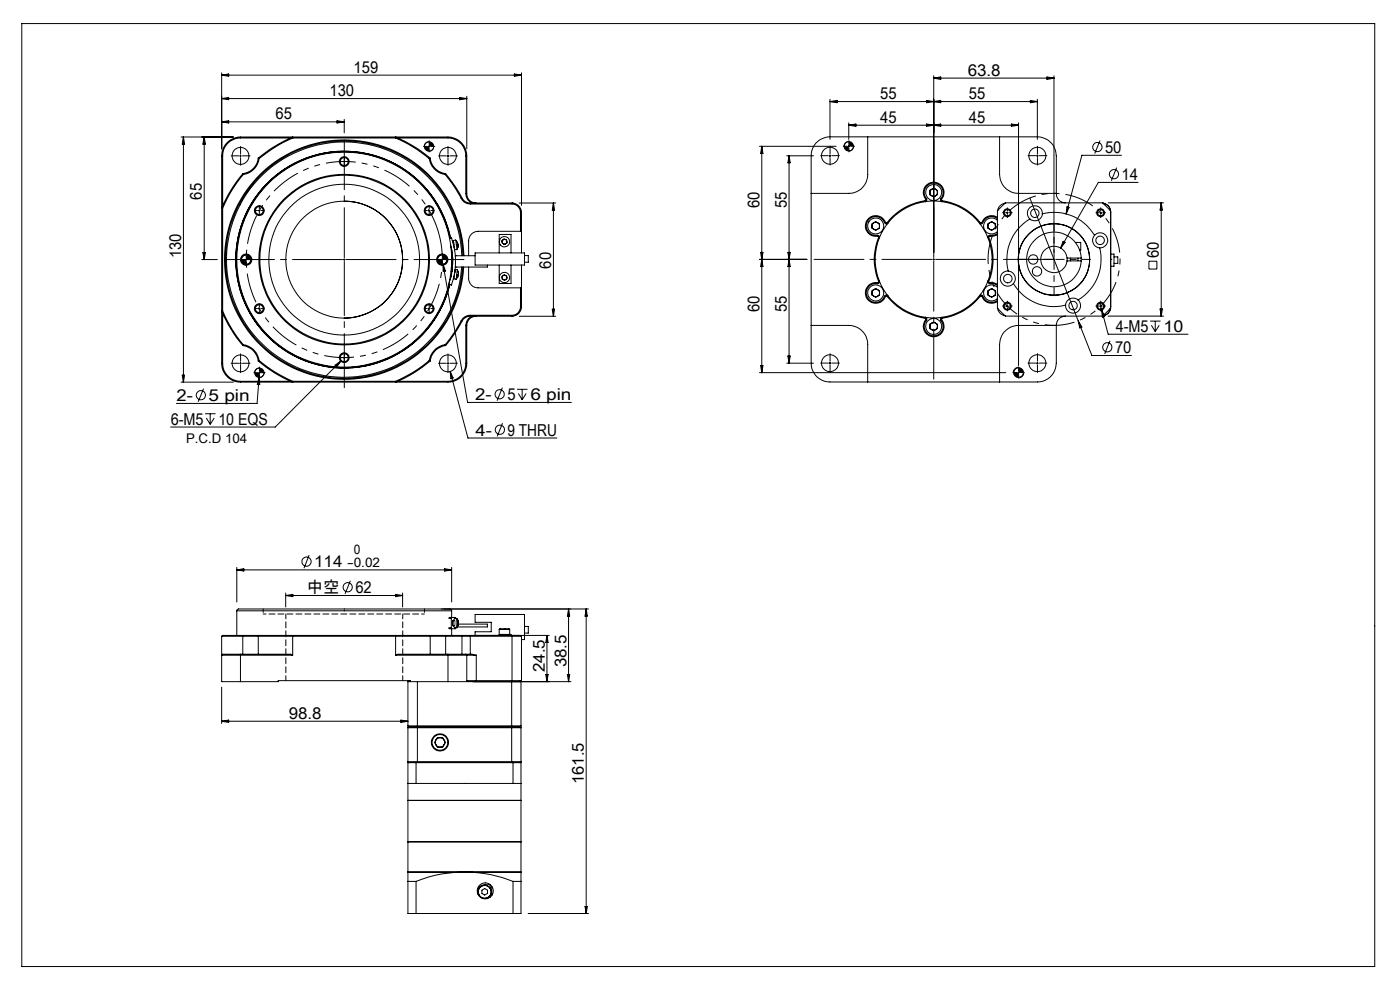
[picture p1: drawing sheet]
<svg xmlns="http://www.w3.org/2000/svg" width="297mm" height="210mm" viewBox="0 0 297 210" stroke-linecap="round" stroke-linejoin="round" font-family="sans-serif">
<defs><g id="words">
<g font-size="3.5">
<text x="75" y="15.4">159</text>
<text x="205.3" y="16.1">63.8</text>
<text x="69.9" y="20.4">130</text>
<text x="186.7" y="21">55</text>
<text x="205.6" y="21">55</text>
<text x="58.5" y="25.3">65</text>
<text x="186.7" y="26.1">45</text>
<text x="205.6" y="26.1">45</text>
<text x="234.4" y="32.4">50</text>
<text x="237.9" y="38.2">14</text>
<text x="42.8" y="42.3" transform="rotate(-90 42.8 42.3)">65</text>
<text x="161.1" y="44.1" transform="rotate(-90 161.1 44.1)">60</text>
<text x="166.9" y="44.1" transform="rotate(-90 166.9 44.1)">55</text>
<text x="38.5" y="54.7" transform="rotate(-90 38.5 54.7)">130</text>
<text x="116.9" y="57" transform="rotate(-90 116.9 57)">60</text>
<text x="245.9" y="54.8" transform="rotate(-90 245.9 54.8)">60</text>
<text x="161.1" y="66.2" transform="rotate(-90 161.1 66.2)">60</text>
<text x="166.9" y="66.2" transform="rotate(-90 166.9 66.2)">55</text>
<text x="236.7" y="70.4">4-M5</text>
<text x="246.8" y="70.4">10</text>
<text x="236.5" y="74.9">70</text>
<text x="37.4" y="85.1">2-</text>
<text x="44.2" y="85.1">5 pin</text>
<text x="100.8" y="84.9">2-</text>
<text x="107.6" y="84.9">5</text>
<text x="112.5" y="84.9">6 pin</text>
<text x="36.2" y="90.1">6-M5</text>
<text x="46.3" y="90.1">10 EQS</text>
<text x="100.9" y="92.4">4-</text>
<text x="107.7" y="92.4">9 THRU</text>
<text x="65.1" y="125.8">中空</text>
<text x="66.7" y="120.4">114</text>
<text x="75.4" y="125.8">62</text>
<text x="115.6" y="142.6" transform="rotate(-90 115.6 142.6)">24.5</text>
<text x="120.1" y="141.6" transform="rotate(-90 120.1 141.6)">38.5</text>
<text x="61.2" y="152.5">98.8</text>
<text x="123.9" y="166.3" transform="rotate(-90 123.9 166.3)">161.5</text>
</g>
<g font-size="2.8">
<text x="39.5" y="93.9">P.C.D 104</text>
<text x="75" y="117.6">0</text>
<text x="73.6" y="120.4">-0.02</text>
</g>
</g></defs>
<g fill="none" stroke="#000" stroke-width=".21">
<path d="M4.6 5h287v200h-287zM47 15.4v16.2M47 15.9l1.5-.2v.5zM47 15.9h63.6M109.1 15.7l1.5 .2-1.5 .3zM110.6 15.4v28.2M198.1 16.1v37.4M198.1 16.6l1.5-.3v.6zM198.1 16.6h25.5M222.1 16.3l1.5 .3-1.5 .3zM223.6 16.1v37.4M38.4 29.1h11.1"/>
<path d="M38.9 29.1l.3 1.5h-.5zM38.9 29.1v52M43.3 29.1v26M43.3 29.1l.3 1.5h-.6zM47 20.9l1.5-.2v.5zM47 20.9h52M47 25.9h26M47 25.9l1.5-.3v.5zM50.8 33.1h.4M51 32.9v.4M51.5 36.9a28.2 28.2 0 0 0-4.5 7.3h.2M51.5 36.9l.1 .1"/>
<path d="M51.6 37a27.4 27.4 0 0 0-4.4 7.2M54.8 33.5a3.8 3.8 0 0 1-3.3 3.4M54.8 33.5l.2 .1M55 33.6a4 4 0 0 1-3.4 3.4M61.6 29.3h-10.6a3.8 3.8 0 0 0-3.8 3.8v10.6M62.1 29.3a30.1 30.1 0 0 0-7.1 4.3M62.1 29.3v-.2a29.9 29.9 0 0 0-7.3 4.4M62.1 29.3h21.8M71.5 25.6l1.5 .3-1.5 .2zM72.8 34.3h.4M73 25.3v2.9M73 34.1v.4"/>
<path d="M83.9 29.3a28.4 28.4 0 0 1 7.2 4.3M83.9 29.3v-.2a29.2 29.2 0 0 1 7.4 4.4M84.4 29.3h10.6a3.8 3.8 0 0 1 3.8 3.8v8a2.19 2.19 0 0 0 1.3 2M90.8 31.1h.4M91 30.1h-.3a.96 .96 0 0 0-.7 1M91 30.9v.4M91.1 33.6a4.1 4.1 0 0 0 3.3 3.4M91.3 33.5a3.8 3.8 0 0 0 3.2 3.4M91.3 33.5l-.2 .1M92 31.1v.1a.97 .97 0 0 1-1 .9M94.4 37a30 30 0 0 1 3.6 5.4l.6 .6 1.2 .3h8.8a1.81 1.81 0 0 1 1.8 1.8v4M94.5 36.9a35.2 35.2 0 0 1 3.8 5.5l.7 .5 .5 .2h9.3"/>
<path d="M94.5 36.9l-.1 .1M94.8 33.1h.4M95 32.9v.4M97.5 20.7l1.5 .2-1.5 .3zM99 20.4v11.2M161.1 31h16.3M161.6 31v48M161.6 31l.3 1.6h-.5zM166.9 33h5.7M167.4 33v44M167.4 33l.2 1.5h-.5zM175.9 33h.4"/>
<path d="M176.1 21.1v8.5M176.1 21.5h44M176.1 21.5l1.5-.2v.5zM176.1 32.8v.4M179.9 31h.4M180.1 30a1.02 1.02 0 0 0-1 1M180.1 26.1v3.5M180.1 26.6h36M180.1 26.6l1.5-.3v.5zM180.1 30.8v.4M181.1 31l-.1 .2a.97 .97 0 0 1-.9 .8M184.1 29v8a4 4 0 0 1-4 4h-8"/>
<path d="M196.6 26.3l1.5 .3-1.5 .2zM196.6 21.3l1.5 .2-1.5 .3zM198.1 26.6l1.5-.3v.5zM198.1 21.5l1.5-.2v.5zM212.1 29v8a4 4 0 0 0 4 4h8M214.6 26.3l1.5 .3-1.5 .2zM216.1 26.1v51.4M218.6 21.3l1.5 .2-1.5 .3zM219.9 33h.4M220.1 21.1v8.5M220.1 32.8v.4M233.4 29.8l-1.2 2.8"/>
<path d="M236.9 35.6l-1.1 2.7M237.9 32.9h-8.4l-3.3 12.5M241.4 38.7h-8.4l-8 13.9M42.8 55.1h3.3M43 53.6h.6l-.3 1.5zM47.2 44.2v21.8M52 55.1h.4M52.2 54.1l-.4 .1a.88 .88 0 0 0-.6 .9M52.2 54.9v.4M53.2 55.1a1.02 1.02 0 0 1-1 1M54.8 44.7h.4M55 44.5v.4"/>
<path d="M72.8 55.1h.4M73 42.7a12.4 12.4 0 0 1 12.4 12.4 12.4 12.4 0 0 1-12.4 12.4M73 54.9v.4M90.8 44.7h.4M91 44.5v.4M93.6 55.1h.4M93.8 54.1l-.6 .2-.4 .8M93.8 54.9v.4M94 56l5.2 29.4h22M94 56l.5 1.5-.5 .1zM94.8 55.1a1.02 1.02 0 0 1-1 1M95.4 50.6l.3-.2a14.7 14.7 0 0 1 0 10.1l-.5-.3"/>
<path d="M95.5 50.5a22.9 22.9 0 0 0-35-14.6 22.9 22.9 0 0 0-.6 38 22.9 22.9 0 0 0 35.4-13.6M95.6 50.5a23 23 0 0 0-33.5-15.7 23 23 0 0 0-5.2 36.6 23 23 0 0 0 36.5-5.6M95.6 58.6h.1M95.6 52a14.4 14.4 0 0 1-.3 8M95.7 52.6h.1M95.7 58.6l-.1 .4M95.8 53l.1 2.9-.1 1.7M96 51h.1M96 54.3l-.1 3.3h-.2M96 54.6l-.1 2.8M96.3 51.5h-.2M96.3 58.7h.1"/>
<path d="M96.4 52.5h-.1M96.5 57.7h.1M96.6 54.2h4.2M96.7 50.9l.4 .9M96.7 50.9l-.5 .1 .2 1.8v.2l.5-.1M96.7 50.9l.2 2M97 57.2l.2 .5M97 51.7l.1 .1M97 51.7l.1 .3M97 57.2l-.2 2M97 57.2h-.4l-.1 .2-.2 1.8h.5M97 51.8h.1"/>
<path d="M97.1 51.9v.1M97.1 52l.1 .4M97.1 51.8h.1M97.2 52.4l-.3 .5M97.2 52v.4M97.2 58.4h.1M97.2 58.3v.1M97.2 58.2h.1M97.2 58.2v.2M97.2 58.4l-.4 .8M97.2 57.7l.1 .4M97.2 57.7v.1"/>
<path d="M97.2 57.8v.4M98 54.2a25 25 0 0 0-37.5-20.7 25 25 0 0 0-.6 42.8 25 25 0 0 0 38-19.7M98.2 54.2a25.2 25.2 0 0 0-37.8-20.9 25.2 25.2 0 0 0-.6 43.2 25.2 25.2 0 0 0 38.4-19.9M98.4 54.2a25.4 25.4 0 0 0-37.7-21.4 25.4 25.4 0 0 0-1.7 43.4 25.4 25.4 0 0 0 39.3-18.4l.1-1.2M99.4 56.6v2.5a1.99 1.99 0 0 0 2 2h9.2M100.8 53.6h10.5v2.6h-10.5zM101 43.1a1.93 1.93 0 0 1-2-2v-8a4 4 0 0 0-4-4h-44a4 4 0 0 0-4 4v44a4 4 0 0 0 4 4h44a3.9 3.9 0 0 0 4-4v-8a1.93 1.93 0 0 1 2-2M103.4 56.2v.4h-6.8M105.9 53.6v-3.9h2.5v3.9M105.9 56.2v3.9h2.5v-3.9M106.5 51.1l.4-.4 .6 .2 .1 .6-.5 .3-.5-.2zM106.5 58.6l.5-.3 .5 .3v.5l-.4 .3-.6-.2z"/>
<path d="M108.6 43.1a2.05 2.05 0 0 1 2 2v8.5M110.1 43.1h7.8M110.6 49.1h-9.2a2.05 2.05 0 0 0-2 2v3.1M110.6 56.2v8.9a2.05 2.05 0 0 1-2 2M111.3 54.2h.8v1.4h-.8M117.4 43.1v24M117.4 43.1l.3 1.5h-.5zM161.1 55h10.1M161.4 53.5h.5l-.3 1.5zM161.6 55l.3 1.5h-.5zM167.1 53.5h.5l-.2 1.5zM167.4 55l.2 1.5h-.5z"/>
<path d="M185 47.5l.8-.5 .8 .5v.9l-.8 .5-.8-.5zM186.5 59.6a.41 .41 0 0 1-.4 .6 2.02 2.02 0 0 0-2.3 1.6 2.02 2.02 0 0 0 1.6 2.4 2.02 2.02 0 0 0 2.4-1.6l.5 .1M186.5 50.4a12.2 12.2 0 0 0 0 9.2M186.5 59.6l.8 1.6 1 1.5M188.3 47.4a.41 .41 0 0 1-.7-.2 2.03 2.03 0 0 0-2.5-1.1 2.03 2.03 0 0 0-1.3 2.5 2.03 2.03 0 0 0 2.5 1.3l.3 .3-.1 .2M188.3 47.4l-1 1.5-.8 1.5M196.3 42.8a12.3 12.3 0 0 0-8 4.6M196.3 42.8a.42 .42 0 0 0 .2-.7 2.02 2.02 0 0 1 .3-2.8 2.02 2.02 0 0 1 2.8 .2 2.02 2.02 0 0 1-.1 2.8v.2l.3 .3M196.3 42.8l1.3-.2 2.2 .2M197.3 40.3l.8-.4 .8 .5v.9l-.9 .5-.7-.5zM197.9 55h.4M198.1 54.8v.4"/>
<path d="M199.8 42.8a12.3 12.3 0 0 1 8 4.6M207.8 47.4l1 1.5 .8 1.5M209.6 59.6a.42 .42 0 0 0 .4 .6 1.79 1.79 0 0 1 1.6 .4M209.6 50.4a12.2 12.2 0 0 1 0 9.2M209.6 59.6l-.8 1.6-1 1.5M209.6 47.5l.8-.5 .8 .5v.9l-.8 .5-.8-.5zM211.6 46.8a1.71 1.71 0 0 0-2.4-.1 1.71 1.71 0 0 0 0 2.5 1.71 1.71 0 0 0 2.4-.1M211.6 46.1a2.39 2.39 0 0 0-3.5 1.2 13.6 13.6 0 0 0-8.4-4.8v-.1a2.24 2.24 0 0 0-.7-3.5 2.24 2.24 0 0 0-3.1 1.9l.5 1.7a13.7 13.7 0 0 0-8.4 4.8 2.25 2.25 0 0 0-2.8-1.5 2.25 2.25 0 0 0-1.6 2.7 2.25 2.25 0 0 0 2.7 1.7 13.5 13.5 0 0 0 .1 9.7h-.1a2.26 2.26 0 0 0-2.7 1.6 2.26 2.26 0 0 0 1.6 2.8 2.26 2.26 0 0 0 2.8-1.5 13.9 13.9 0 0 0 8.4 4.8 2.28 2.28 0 0 0-.1 2.9 2.28 2.28 0 0 0 2.7 .7 2.45 2.45 0 0 0 .7-3.6 13.9 13.9 0 0 0 8.4-4.8h.1a2.29 2.29 0 0 0 3.4 1.2M211.6 49.8l-.8 .3-1 .1a13.7 13.7 0 0 1 0 9.7l1 .1 .8 .3M211.6 49.5l-.8 .4h-.8a.41 .41 0 0 0-.4 .5M211.6 46.3a2.11 2.11 0 0 0-3.2 1.1l-.3 .1-.3-.1M213.3 43.1a1.92 1.92 0 0 0-1.7 1.6"/>
<path d="M213.5 45.1h.4M213.7 44.9v.4M213.9 57.5a1.59 1.59 0 0 0-1.6 2.2 1.59 1.59 0 0 0 2.7 .4M213.9 57.5a1.59 1.59 0 0 1 1.4 1 1.59 1.59 0 0 1-.3 1.6M218.5 46.5a10 10 0 0 0-4.6 11M218.5 42l13.1 33.4h8.4M221.1 45.4a1.6 1.6 0 0 0-2.2-1.6 1.6 1.6 0 0 0-.4 2.7M221.1 45.4a10 10 0 0 1 11.1 4.5M221.1 45.4a1.59 1.59 0 0 1-1 1.3 1.59 1.59 0 0 1-1.6-.2M223.4 55h.4M223.6 54.8v.4M224.1 41v-8a4 4 0 0 0-4-4h-44a4 4 0 0 0-4 4v44a3.9 3.9 0 0 0 4 4h44a4 4 0 0 0 4-4v-8"/>
<path d="M224.1 41a1.93 1.93 0 0 0 2 2M225.5 51.2l.5 .2-1 1.2zM226.3 43.9l.5 .1-.6 1.4zM226.4 54.7a2.8 2.8 0 0 0-4.3-2 2.8 2.8 0 0 0 0 4.7 2.8 2.8 0 0 0 4.3-2.1M226.4 54.7v.6M226.4 55.3h3M226.4 54.7h3M227.1 54.7v.6M228.1 51.4h1.2v1.6h-.3M228.7 54.7v.6M229.4 54.7a5.8 5.8 0 0 0-8.8-4.6 5.8 5.8 0 0 0 0 9.9 5.8 5.8 0 0 0 8.8-4.7M229.4 54.7v.6"/>
<path d="M232.2 49.9a1.6 1.6 0 0 1 2.7 .5 1.6 1.6 0 0 1-1.6 2.2M232.2 49.9a1.61 1.61 0 0 0-.3 1.7 1.61 1.61 0 0 0 1.4 1M233.3 52.6a10 10 0 0 1-4.6 11M233.3 45.1h.4M233.5 44.9v.4M235.1 43h11.7M235.6 44.7a2.01 2.01 0 0 0-1.7-1.6 1.94 1.94 0 0 1 1.8 1.9v20a1.94 1.94 0 0 1-1.8 2 2 2 0 0 0 1.7-1.7M235.6 55h.1M235.7 55h.1M235.7 53.9h.6v2.6h-.6M236.3 54.5h.8v1.4h-.8M243.7 55.4h1.7v1.7h-1.7z"/>
<path d="M246.3 43v24.1M246.3 43l.3 1.5h-.5zM38.7 79.6h.5l-.3 1.5zM47.2 66a27.4 27.4 0 0 0 4.4 7.1M47.2 66h-.2a29.9 29.9 0 0 0 4.5 7.3M47.2 66.5v10.6a3.8 3.8 0 0 0 3.8 3.8h10.6M50.8 77.1h.4M51 76.9v.4M51.5 73.3a3.7 3.7 0 0 1 3.3 3.3M51.6 73.1a3.9 3.9 0 0 1 3.4 3.4M51.6 73.1l-.1 .2M54.8 76.6a27.3 27.3 0 0 0 7.3 4.5v-.2"/>
<path d="M54.8 65.5h.4M54.8 79.1h.4M55 76.5a28.8 28.8 0 0 0 7.1 4.4M55 76.5l-.2 .1M55 65.3v.4M55 78.1a1.02 1.02 0 0 0-1 1M55 78.9v.4M56 79.1l-.1 .4a.88 .88 0 0 1-.9 .6M71.1 77.5l1.2-.9-.9 1.2zM72.3 76.6l-13.9 14h-22.2M72.8 75.9h.4M73 75.7v.4"/>
<path d="M90.8 65.5h.4M91 65.3v.4M91.1 76.5a27.2 27.2 0 0 1-7.2 4.4M91.1 76.5l.2 .1M91.3 76.6a26.7 26.7 0 0 1-7.4 4.5v-.2M94.4 73.1a4 4 0 0 0-3.3 3.4M94.4 73.1l.1 .2M94.5 73.3a3.7 3.7 0 0 0-3.2 3.3M94.8 77.1h.4M95 76.9v.4M95.4 60.3l-.5 1.9-1.5 3.5M95.4 60.4l-.2 .6a20.7 20.7 0 0 1-1.8 4.8"/>
<path d="M95.5 78.8l3.8 14.1h18.8M95.5 78.8l.6 1.4-.5 .1zM100.1 67.1a2.19 2.19 0 0 0-1.3 2v8a3.8 3.8 0 0 1-3.8 3.8h-10.6M108.8 67.1h-9a2.25 2.25 0 0 0-2.2 1.7l-1.2 2-1.9 2.5M110.1 67.1h7.8M110.4 61.1v4a1.81 1.81 0 0 1-1.8 1.8h-8.8a2.45 2.45 0 0 0-2.3 1.8l-1.2 2-1.9 2.4M117.2 65.6h.5l-.3 1.5zM161.1 79h52.3M161.4 77.5h.5l-.3 1.5zM166.9 77h5.7M167.1 75.5h.5l-.2 1.5zM172.1 69h8a4 4 0 0 1 4 4.1v7.9"/>
<path d="M175.9 77h.4M176.1 76.8v.4M185 61.7l.8-.5 .8 .5v.9l-.8 .5-.8-.5zM188.3 62.7a12.3 12.3 0 0 0 8 4.6M196.3 67.3a.41 .41 0 0 1 .2 .7 2.02 2.02 0 0 0 .3 2.8 2.02 2.02 0 0 0 2.8-.2 2.02 2.02 0 0 0-.1-2.8v-.3l.3-.2M196.3 67.3l1.3 .1 2.2-.1M197.3 68.7l.8-.4 .8 .5v.9l-.9 .5-.7-.5zM207.8 62.7a12.3 12.3 0 0 1-8 4.6M207.8 62.7a.42 .42 0 0 1 .7 .1 1.97 1.97 0 0 0 3.1 .9M209.6 61.7l.8-.5 .8 .5v.9l-.8 .5-.8-.5zM211.6 65.3v-20.5l1.7-1.8h20.6l1.5 1.5 .2 .3v20.5M211.6 65.3l1.7 1.8"/>
<path d="M211.6 61a1.71 1.71 0 0 0-2.4-.1 1.71 1.71 0 0 0 0 2.4 1.71 1.71 0 0 0 2.4 0M211.6 65.3a1.91 1.91 0 0 0 1.7 1.7M213.5 64.9h.4M213.7 64.7v.4M215 60.1a10 10 0 0 0 11.1 4.6M215.9 79h.4M216.1 77.9a1.14 1.14 0 0 0-1.2 1.1M216.1 78.8v.4M217.2 79a1.14 1.14 0 0 1-1.1 1.1M219.9 77h.4M220.1 76.8v.4M224.1 69h-8a4.1 4.1 0 0 0-4 4.1v7.9"/>
<path d="M226.1 67.1a1.93 1.93 0 0 0-2 1.9M228.7 63.6a1.6 1.6 0 0 1-.4 2.7 1.6 1.6 0 0 1-2.2-1.6M228.7 63.6a1.59 1.59 0 0 0-1.7-.2 1.59 1.59 0 0 0-.9 1.3M228.7 68.1l.8 1.3-.4 .2zM233.3 64.1l.4 1.6M233.3 64.9h.4M233.5 64.7v.4M233.7 65.7l1.4 5.2h16.9M233.7 65.7l.7 1.4-.5 .2zM235.1 67.1h11.7M235.5 72.3l-1.1 2.8M235.6 65.3l-1.7 1.8h-20.6"/>
<path d="M244 68.1h2.2M244.3 69l.8 1.3M245.1 68.1v2.2M245.9 69l-.8 1.3M246.1 65.5h.5l-.3 1.6zM38.4 81.1h11.1M43.2 82.4l-1.1 2.8M43.5 87.8h2.2M43.8 88.7l.8 1.3M44.6 87.8v2.2M45.4 88.7l-.8 1.3M55 80.1l-.5 5.5h-17.1"/>
<path d="M55 80.1l.1 1.5h-.5zM62.1 80.9h21.8M106.6 82.2l-1.2 2.8M106.6 89.8l-1.1 2.8M109.7 82.6h2.2M110 83.5l.8 1.3M110.8 82.6v2.2M111.6 83.5l-.8 1.3M65.6 117.7l-1.1 2.8M47 135v9.6h4M47 135h4.5M50.2 120.4v7.3"/>
<path d="M50.2 120.9h45.6M50.2 120.9l1.5-.3v.5zM50.2 129.6l.1-.2 .3-.2h44.9l.3 .4M50.2 129.6h45.6M50.2 129.6v5.2M51 138.8h-2a2.63 2.63 0 0 0-2 .2h15.1M51 138.8v5.8M51 138.8h10.6l.5 .2M51.5 135h3.3M51.5 135v3.8M51.6 134.8h3.4M51.6 134.8h-4.4l-.2 .2"/>
<path d="M51.6 134.8l-.1 .2M54.8 135h7.3M54.8 135v3.8M55 134.8h7.1M55 134.8l-.2 .2M60.6 125.8v3M60.6 126.3h24.8M60.6 126.3l1.5-.2v.5zM62.1 135v4M62.1 135h21.8M62.1 134.8h21.8M62.1 134.8v.2"/>
<path d="M74.3 123.2l-1.1 2.8M83.9 134.8h7.2M83.9 134.8v.2M83.9 135h7.4M83.9 139h15.1M83.9 135v4M83.9 126.1l1.5 .2-1.5 .3zM85.4 125.8v3M91.1 134.8h3.3M91.1 134.8l.2 .2M91.3 135h3.2M91.3 135v3.8"/>
<path d="M93.6 129.2h31.2M94.3 120.6l1.5 .3-1.5 .2zM94.4 134.8h3.4M94.4 134.8l.1 .2M94.5 135h3.5M94.5 135v3.8M95 138.8h3.8M95 138.8v5.8M95 138.8h-10.6l-.5 .2M95.2 133.3l.6 .1M95.2 133.2h.5M95.2 131.2h.5"/>
<path d="M95.3 131h.1M95.3 131h.5M95.7 133.2l.1 .2M95.7 131.2v2M95.8 131l-.1 .2M95.8 131h.9v.2M95.8 129.6v1.4M95.8 133.4v1.4M95.8 120.4v7.3M96.1 132.7h.2M96.1 131.7h.2M96.3 131.6h-.1a.88 .88 0 0 0 0 1.2h.1"/>
<path d="M96.4 131.2h.1M96.4 131.2l-.1 1.8 .1 .2h.5M96.4 131.2h.5M96.6 133.2v.2h-.8M96.9 131.2l.2 .3 .2 .5M96.9 131.2l-.1 1.2 .1 .8 .4-.9M97.1 132.3h.1M97.2 132.3v.4M97.2 132.6v.1M97.2 132.2h.1M97.2 132v.3M97.2 132.4h6.2v.6h-6.4"/>
<path d="M97.2 132.2h-.1h.2M97.2 131.9h.1M97.3 132.2l-.1 .5M97.3 132l-.1 .2M97.3 131.9v.1M97.3 131.9l-.1-.2v.3M97.8 134.8h2M97.8 134.8l.2 .2M98 135h12.6M98 135v3.8M98.8 138.8h1.3l.9 .2M98.8 138.8l.2 .2"/>
<path d="M99 139h2M99 139v5.6M99.8 134.8v4M100.8 134.8v-.8h3.4v-2h-3.4v-1.7h10.5v5.4h-.7M101 139v5.4M105.9 133.5a3.3 3.3 0 0 1 2.1-.1l.1 .1M105.9 133.5h2.2M105.9 133.5v1.3M105.9 134.6h2.5v.2M108.1 133.5v1.1M110.6 135l-.2-.2h-1.8v9.6M110.6 135v9.4h-2"/>
<path d="M111.3 132.9h.8v1.4h-.8M116 134.8v9.8M116 134.8l.3 1.5h-.5zM116.5 134.8h-16.7M120.6 129.2l.3 1.5h-.5zM120.6 129.2v15.4M124.4 129.2v64.6M124.4 129.2l.2 1.5h-.5zM47 145.8v7.7M47 153l1.5-.3v.5zM47 153h39.5M51 144.6h8v-.2h28v.2"/>
<path d="M85.1 152.7l1.4 .3-1.4 .2zM86.5 154.4h2M86.5 154h2M86.5 154l.2 .2M86.5 144.6h.5M86.5 144.6v9.4M86.5 154.4v7.2M86.7 154.2l-.2 .2M86.7 154.2h1.8M86.7 144.4l-.2 .2M87 144.6h8M88.5 154.2v.2"/>
<path d="M88.5 154v.2M88.5 144.6v9.4M88.5 154.4v7.2M88.5 154.4h20M88.5 154.2h20M88.5 154h20M92.8 156.5h1.1l.6 1-.6 1h-1.1l-.6-1zM95 144.6h4M99 144.4h2M99 144.6h22.1M101 144.4h7.6M108.5 154.2v.2"/>
<path d="M108.5 154.4h2M108.5 154.2h1.8M108.5 144.6h2M108.5 144.4v.2M108.5 154h2M108.5 154v.2M108.5 144.6v9.4M108.5 154.4v7.2M110.3 154.2l.2 .2M110.3 144.4l.2 .2M110.5 154l-.2 .2M110.5 144.6v9.4"/>
<path d="M110.5 154.4v7.2M115.8 143.1h.5l-.3 1.5zM120.4 143.1h.5l-.3 1.5zM86.5 178.6h24zM86.5 166.2h1.8M86.5 169.8h24zM86.5 161.6h2M86.5 161.6l.2 .2M88.3 161.8h-1.8v23.2M88.3 161.8v4.4M88.3 161.8h20.5M88.3 166.2h20.5"/>
<path d="M88.5 161.6v.2M88.5 161.6h20M108.5 161.6v.2M108.5 161.6h2M108.8 166.2h1.7M108.8 161.8h1.7v23.2M108.8 161.8v4.4M110.5 161.6l-.2 .2M86.5 185h12M86.5 187h1.8M86.5 185v2M86.5 187v6.8h1.8"/>
<path d="M86.5 185h24M88.3 193.8h20.5M88.3 187v6.8M98.5 185a26.2 26.2 0 0 0-10.2 2M98.5 185h1.5a27 27 0 0 1 8.8 2M98.5 185h12M102.2 188.8l.6-.3 .6 .3v.7l-.6 .4-.6-.4zM104 188.4v-.7h-.4a2.79 2.79 0 0 0-1.9 .5 1.45 1.45 0 0 0-.3 1.5M104 190v.3M104.3 188v2M108.8 187h1.7M108.8 187v6.8"/>
<path d="M110.5 185v2M110.5 187v6.8h-1.7M112 193.8h12.8M124.1 192.3h.5l-.2 1.5z"/>
<circle cx="51" cy="33.1" r="1.79"/>
<circle cx="73" cy="34.3" r="1.04"/>
<circle cx="73" cy="34.3" r=".85"/>
<circle cx="91" cy="31.1" r=".99"/>
<circle cx="95" cy="33.1" r="1.81"/>
<circle cx="176.1" cy="33" r="1.8"/>
<circle cx="180.1" cy="31" r="1"/>
<circle cx="220.1" cy="33" r="1.81"/>
<circle cx="232.8" cy="31.2" r=".98"/>
<circle cx="236.3" cy="36.9" r=".98"/>
<circle cx="52.2" cy="55.1" r="1"/>
<circle cx="52.2" cy="55.1" r="1.18"/>
<circle cx="55" cy="44.7" r="1.04"/>
<circle cx="55" cy="44.7" r=".83"/>
<circle cx="73" cy="55.1" r="17.9"/>
<circle cx="73" cy="55.1" r="22.8"/>
<circle cx="73" cy="55.1" r="18.1"/>
<circle cx="73" cy="55.1" r="12.4"/>
<circle cx="73" cy="55.1" r="16"/>
<circle cx="91" cy="44.7" r=".83"/>
<circle cx="91" cy="44.7" r="1.04"/>
<circle cx="93.8" cy="55.1" r="1"/>
<circle cx="93.8" cy="55.1" r="1.19"/>
<circle cx="107" cy="58.9" r="1.1"/>
<circle cx="107" cy="51.3" r="1.1"/>
<circle cx="107" cy="51.3" r=".5"/>
<circle cx="107" cy="58.9" r=".5"/>
<circle cx="185.8" cy="47.9" r="1.69"/>
<circle cx="185.8" cy="47.9" r=".81"/>
<circle cx="198.1" cy="40.8" r="1.69"/>
<circle cx="198.1" cy="40.8" r=".81"/>
<circle cx="210.4" cy="47.9" r=".81"/>
<circle cx="213.7" cy="45.2" r=".84"/>
<circle cx="213.7" cy="45.1" r=".66"/>
<circle cx="213.8" cy="59.1" r=".9"/>
<circle cx="219.2" cy="55" r="1"/>
<circle cx="219.5" cy="45.2" r=".89"/>
<circle cx="220" cy="57.6" r=".99"/>
<circle cx="223.6" cy="55" r="7.6"/>
<circle cx="233.4" cy="51" r=".9"/>
<circle cx="233.5" cy="45.2" r=".84"/>
<circle cx="233.5" cy="45.1" r=".66"/>
<circle cx="51" cy="77.1" r="1.79"/>
<circle cx="55" cy="65.5" r="1.05"/>
<circle cx="55" cy="65.5" r=".84"/>
<circle cx="55" cy="79.1" r="1"/>
<circle cx="73" cy="75.9" r="1.04"/>
<circle cx="73" cy="75.9" r=".85"/>
<circle cx="91" cy="65.5" r=".84"/>
<circle cx="91" cy="65.5" r="1.05"/>
<circle cx="95" cy="77.1" r="1.81"/>
<circle cx="176.1" cy="77" r="1.79"/>
<circle cx="185.8" cy="62.1" r=".8"/>
<circle cx="185.8" cy="62.1" r="1.7"/>
<circle cx="198.1" cy="69.2" r=".79"/>
<circle cx="198.1" cy="69.2" r="1.71"/>
<circle cx="210.4" cy="62.1" r=".79"/>
<circle cx="213.7" cy="64.9" r=".84"/>
<circle cx="213.7" cy="64.9" r=".67"/>
<circle cx="216.1" cy="79" r=".98"/>
<circle cx="220.1" cy="77.1" r="1.8"/>
<circle cx="227.6" cy="64.8" r=".89"/>
<circle cx="233.5" cy="64.9" r=".84"/>
<circle cx="233.5" cy="64.9" r=".67"/>
<circle cx="234.9" cy="73.7" r=".98"/>
<circle cx="42.6" cy="83.8" r=".98"/>
<circle cx="106" cy="83.6" r=".97"/>
<circle cx="106.1" cy="91.2" r=".98"/>
<circle cx="65" cy="119.2" r=".98"/>
<circle cx="73.8" cy="124.6" r=".98"/>
<circle cx="93.3" cy="157.5" r=".99"/>
<circle cx="93.3" cy="157.5" r="1.82"/>
<circle cx="93.3" cy="157.5" r="1.67"/>
<circle cx="102.8" cy="189.2" r="1.4"/>
<circle cx="102.8" cy="189.2" r="1.36"/>
<circle cx="102.9" cy="189" r="1.7"/>
</g>
<path d="M237 50.9a14 14 0 0 0-23.4-5.7 14 14 0 0 0 6.2 23.3 14 14 0 0 0 17.5-16.5l-.3-1.1" fill="none" stroke="#000" stroke-width=".21" stroke-dasharray="6.3 1.3 1.3 1.3 1.3 1.3" stroke-dashoffset="3.6" stroke-linecap="butt"/>
<path d="M92.9 49a20.8 20.8 0 0 0-34.8-8.4 20.8 20.8 0 0 0 9.4 34.5 20.8 20.8 0 0 0 25.8-24.9l-.4-1.2" fill="none" stroke="#000" stroke-width=".21" stroke-dasharray="6.3 1.3 1.3 1.3 1.3 1.3" stroke-dashoffset="1.3" stroke-linecap="butt"/>
<path d="M223.2 55h-7.3M223.6 54.6v-7.3M223.6 55.4v7.3M224 55h7.3" fill="none" stroke="#000" stroke-width=".21" stroke-dasharray="30.5 1.3 1.3 1.3" stroke-dashoffset="28.7"/>
<g fill="none" stroke="#000" stroke-width=".21" stroke-dasharray="30.5 1.3 1.3 1.3">
<path d="M50.6 33.1h-1.6M51 32.7v-1.6M51 33.5v1.6M51.4 33.1h1.6M72.6 34.3h-.6M73 33.9v-.7M73 34.7v.6M73.4 34.3h.7M90.6 31.1h-.8M91 30.7v-.8M91 31.5v.8M91.4 31.1h.8"/>
<path d="M94.6 33.1h-1.6M95 32.7v-1.6M95 33.5v1.6M95.4 33.1h1.6M175.7 33h-1.6M176.1 32.6v-1.6M176.1 33.4v1.6M176.5 33h1.6M179.7 31h-.8M180.1 30.6v-.8M180.1 31.4v.8M180.5 31h.8"/>
<path d="M219.7 33h-1.6M220.1 32.6v-1.6M220.1 33.4v1.6M220.5 33h1.6M51.8 55.1h-.8M52.2 54.7v-.8M52.2 55.5v.8M52.6 55.1h.8M54.6 44.7h-.6M55 44.3v-.7M55 45.1v.6M55.4 44.7h.7"/>
<path d="M90.7 44.7h-.7M91.1 44.3v-.7M91.1 45.1v.6M91.5 44.7h.6M93.4 55.1h-.8M93.8 54.7v-.8M93.8 55.5v.8M94.2 55.1h.8M213.3 45.1h-.6M213.7 44.7v-.6M213.7 45.5v.7M214.1 45.1h.6"/>
<path d="M233.1 45.1h-.6M233.5 44.7v-.6M233.5 45.5v.7M233.9 45.1h.6M50.6 77.1h-1.6M51 76.7v-1.6M51 77.5v1.6M51.4 77.1h1.6M54.6 65.5h-.6M54.6 79.1h-.8M55 65.1v-.7M55 65.9v.6"/>
<path d="M55 78.7v-.8M55 79.5v.8M55.4 65.5h.7M55.4 79.1h.8M72.6 75.9h-.6M73 75.5v-.7M73 76.3v.6M73.4 75.9h.7M90.7 65.5h-.7M91.1 65.1v-.7M91.1 65.9v.6M91.5 65.5h.6"/>
<path d="M94.6 77.1h-1.6M95 76.7v-1.6M95 77.5v1.6M95.4 77.1h1.6M175.7 77h-1.6M176.1 76.6v-1.6M176.1 77.4v1.6M176.5 77h1.6M213.3 64.9h-.6M213.7 64.5v-.6M213.7 65.3v.7M214.1 64.9h.6"/>
<path d="M215.7 79h-.8M216.1 78.6v-.8M216.1 79.4v.8M216.5 79h.8M219.7 77h-1.6M220.1 76.6v-1.6M220.1 77.4v1.6M220.5 77h1.6M233.1 64.9h-.6M233.5 64.5v-.6M233.5 65.3v.7M233.9 64.9h.6"/>
</g>
<path d="M72.6 55.1h-25M73 54.7v-25M73.4 55.1h25M197.7 55h-25M198.1 54.6v-25M198.1 55.4v25M198.5 55h25" fill="none" stroke="#000" stroke-width=".21" stroke-dasharray="30.5 1.3 1.3 1.3" stroke-dashoffset="19.9"/>
<path d="M73 55.5v26.7" fill="none" stroke="#000" stroke-width=".21" stroke-dasharray="30.5 1.3 1.3 1.3" stroke-dashoffset="19"/>
<path d="M55.8 129.2v1M90 129.2v1" fill="none" stroke="#000" stroke-width=".21" stroke-dasharray="1.3 .6" stroke-dashoffset=".5"/>
<path d="M55.8 130.2h34.2" fill="none" stroke="#000" stroke-width=".21" stroke-dasharray="1.3 .6" stroke-dashoffset=".7"/>
<path d="M60.6 130.2v14.2M85.4 130.2v14.2" fill="none" stroke="#000" stroke-width=".21" stroke-dasharray="1.3 .6" stroke-dashoffset=".2"/>
<g fill="#000">
<path d="M179.1 31v.2a1.05 1.05 0 0 0 1 .8v-1zM180.1 30v1h1l-.1-.1a.97 .97 0 0 0-.9-.9zM214.9 79a1.14 1.14 0 0 0 1.2 1.1v-1.1zM216.1 77.9v1.1h1.1a1.14 1.14 0 0 0-1.1-1.1z"/>
<path d="M54 79.1v.1a.97 .97 0 0 0 1 .9v-1zM55 78.1v1h1a1.02 1.02 0 0 0-1-1zM90 31.1v.1a1.05 1.05 0 0 0 1 .9v-1zM91 30.1v1h1v-.2a.97 .97 0 0 0-1-.8zM51.2 55.1a1.02 1.02 0 0 0 1 1v-1zM52.2 54.1v1h1v-.2a.97 .97 0 0 0-1-.8zM92.8 55.1a1.02 1.02 0 0 0 1 1v-1zM93.8 54.1v1h1l-.1-.4a1.01 1.01 0 0 0-.9-.6z"/>
</g>
<use href="#words"/>
</svg>
